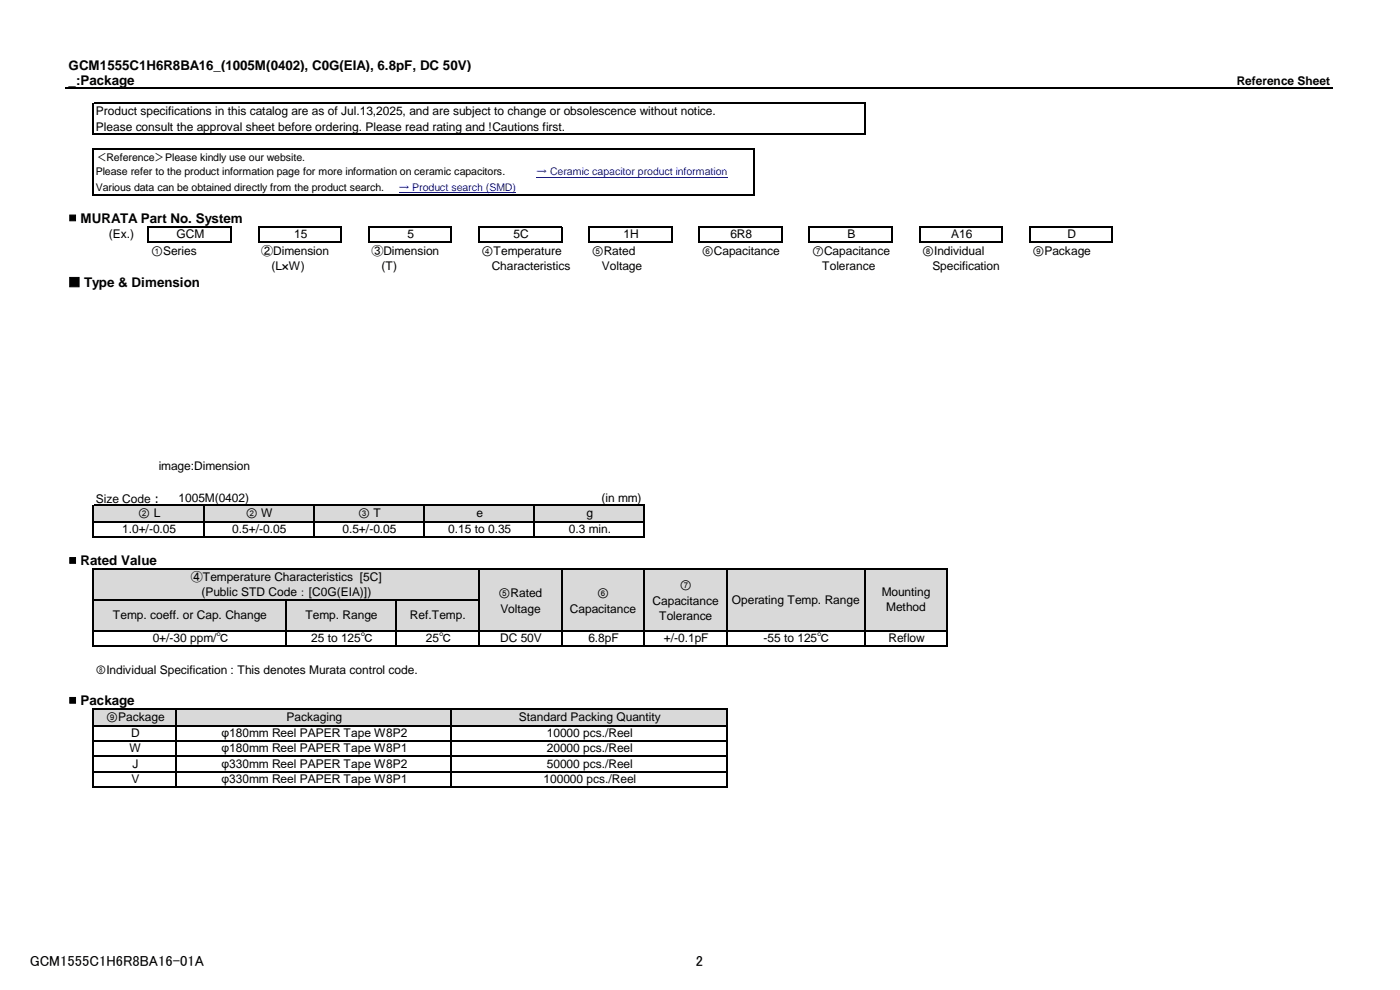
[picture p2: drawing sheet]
<svg xmlns="http://www.w3.org/2000/svg" width="297mm" height="210mm" viewBox="0 0 297 210" stroke-linecap="round" stroke-linejoin="round" font-family="sans-serif">
<defs><g id="words">
<g font-size="3.1">
<text x="6.3" y="205">GCM1555C1H6R8BA16-01A</text>
<text x="147.6" y="205">2</text>
</g>
<g font-size="2.8">
<text x="14.6" y="14.8">GCM1555C1H6R8BA16_(1005M(0402), C0G(EIA), 6.8pF, DC 50V)</text>
<text x="14.6" y="18">_:Package</text>
<text x="14.6" y="47.3">■ MURATA Part No. System</text>
<text x="14.6" y="60.8">■ Type &amp; Dimension</text>
<text x="14.6" y="120">■ Rated Value</text>
<text x="14.6" y="149.6">■ Package</text>
</g>
<g font-size="2.5">
<text x="262.4" y="18">Reference Sheet</text>
<text x="20.4" y="24.5">Product specifications in this catalog are as of Jul.13,2025, and are subject to change or obsolescence without notice.</text>
<text x="20.4" y="27.7">Please consult the approval sheet before ordering. Please read rating and !Cautions first.</text>
<text x="23.1" y="50.6">(Ex.)</text>
<text x="37.5" y="50.5">GCM</text>
<text x="62.4" y="50.5">15</text>
<text x="86.5" y="50.5">5</text>
<text x="108.9" y="50.5">5C</text>
<text x="132.3" y="50.5">1H</text>
<text x="155" y="50.5">6R8</text>
<text x="179.8" y="50.5">B</text>
<text x="201.8" y="50.5">A16</text>
<text x="226.5" y="50.5">D</text>
<text x="32.1" y="54.1">①Series</text>
<text x="55.4" y="54">②Dimension</text>
<text x="57.6" y="57.3">(L×W)</text>
<text x="78.8" y="54">③Dimension</text>
<text x="80.9" y="57.3">(T)</text>
<text x="102.2" y="54.1">④Temperature</text>
<text x="104.3" y="57.3">Characteristics</text>
<text x="125.5" y="54.1">⑤Rated</text>
<text x="127.7" y="57.3">Voltage</text>
<text x="148.9" y="54.1">⑥Capacitance</text>
<text x="172.3" y="54.1">⑦Capacitance</text>
<text x="174.4" y="57.3">Tolerance</text>
<text x="195.6" y="54.1">⑧Individual</text>
<text x="197.8" y="57.3">Specification</text>
<text x="219" y="54.1">⑨Package</text>
<text x="33.7" y="99.8">image:Dimension</text>
<text x="20.4" y="106.6">Size Code：</text>
<text x="37.9" y="106.5">1005M(0402)</text>
<text x="127.6" y="106.5">(in mm)</text>
<text x="25.9" y="113.1">1.0+/-0.05</text>
<text x="29.3" y="109.7">② L</text>
<text x="49.3" y="113.1">0.5+/-0.05</text>
<text x="52.1" y="109.7">② W</text>
<text x="72.7" y="113.1">0.5+/-0.05</text>
<text x="76" y="109.7">③ T</text>
<text x="95.1" y="113.1">0.15 to 0.35</text>
<text x="101.1" y="109.7">e</text>
<text x="120.7" y="113.1">0.3 min.</text>
<text x="124.4" y="109.7">g</text>
<text x="40.5" y="123.3">④Temperature Characteristics [5C]</text>
<text x="144.2" y="125">⑦</text>
<text x="24" y="131.3">Temp. coeff. or Cap. Change</text>
<text x="42.7" y="126.4">(Public STD Code：[C0G(EIA)])</text>
<text x="64.8" y="131.3">Temp. Range</text>
<text x="87" y="131.3">Ref.Temp.</text>
<text x="105.8" y="126.6">⑤Rated</text>
<text x="106.1" y="130">Voltage</text>
<text x="120.9" y="130">Capacitance</text>
<text x="126.7" y="126.6">⑥</text>
<text x="138.4" y="128.4">Capacitance</text>
<text x="139.8" y="131.6">Tolerance</text>
<text x="155.3" y="128.1">Operating Temp. Range</text>
<text x="187.1" y="126.5">Mounting</text>
<text x="188" y="129.6">Method</text>
<text x="32.4" y="136.2">0+/-30 ppm/℃</text>
<text x="66" y="136.2">25 to 125℃</text>
<text x="90.3" y="136.2">25℃</text>
<text x="106.1" y="136.2">DC 50V</text>
<text x="124.8" y="136.2">6.8pF</text>
<text x="140.8" y="136.2">+/-0.1pF</text>
<text x="162" y="136.2">-55 to 125℃</text>
<text x="188.5" y="136.2">Reflow</text>
<text x="20.4" y="143">⑧Individual Specification : This denotes Murata control code.</text>
<text x="22.5" y="153">⑨Package</text>
<text x="60.8" y="153">Packaging</text>
<text x="110.1" y="153">Standard Packing Quantity</text>
<text x="27.5" y="159.6">W</text>
<text x="27.8" y="156.3">D</text>
<text x="47" y="159.6">φ180mm Reel PAPER Tape W8P1</text>
<text x="47" y="156.3">φ180mm Reel PAPER Tape W8P2</text>
<text x="116" y="159.6">20000 pcs./Reel</text>
<text x="116" y="156.3">10000 pcs./Reel</text>
<text x="27.9" y="166.1">V</text>
<text x="28.1" y="162.8">J</text>
<text x="47" y="166.1">φ330mm Reel PAPER Tape W8P1</text>
<text x="47" y="162.8">φ330mm Reel PAPER Tape W8P2</text>
<text x="115.3" y="166.1">100000 pcs./Reel</text>
<text x="116" y="162.8">50000 pcs./Reel</text>
</g>
<g font-size="2.2">
<text x="20.3" y="34.1">＜Reference＞Please kindly use our website.</text>
<text x="20.3" y="37.2">Please refer to the product information page for more information on ceramic capacitors.</text>
<text x="20.3" y="40.5">Various data can be obtained directly from the product search.</text>
</g>
<g font-size="2.2" fill="#00f">
<text x="84.6" y="40.5">→ Product search (SMD)</text>
<text x="113.8" y="37.2">→ Ceramic capacitor product information</text>
</g>
</g></defs>
<path d="M19.8 107.2h116.9v3.5h-116.9z" fill-rule="evenodd" fill="#d9d9d9"/>
<g fill="#fff">
<path d="M136.7 107.2h151.9v3.5h-151.9z" fill-rule="evenodd"/>
<path d="M8.2 110.7h11.7v3.3h-11.7z" fill-rule="evenodd"/>
<path d="M19.8 110.7h116.9v3.3h-116.9z" fill-rule="evenodd"/>
<path d="M136.7 110.7h151.9v3.3h-151.9z" fill-rule="evenodd"/>
<path d="M8.2 113.9h280.4v3.1h-280.4z" fill-rule="evenodd"/>
<path d="M8.2 117h5.8v3.8h-5.8z" fill-rule="evenodd"/>
<path d="M19.8 117h268.8v3.8h-268.8z" fill-rule="evenodd"/>
<path d="M8.2 120.8h11.7v13.1h-11.7z" fill-rule="evenodd"/>
</g>
<path d="M19.8 120.8h181.2v13.1h-181.2z" fill-rule="evenodd" fill="#d9d9d9"/>
<g fill="#fff">
<path d="M200.9 120.8h87.7v13.1h-87.7z" fill-rule="evenodd"/>
<path d="M8.2 133.8h11.7v3.3h-11.7z" fill-rule="evenodd"/>
<path d="M19.8 133.8h181.2v3.3h-181.2z" fill-rule="evenodd"/>
<path d="M200.9 133.8h87.7v3.3h-87.7z" fill-rule="evenodd"/>
<path d="M8.2 137.1h280.4v3.3h-280.4z" fill-rule="evenodd"/>
<path d="M8.2 140.4h11.7v3.3h-11.7z" fill-rule="evenodd"/>
<path d="M25.7 140.4h262.9v3.3h-262.9z" fill-rule="evenodd"/>
<path d="M8.2 143.6h280.4v3.1h-280.4z" fill-rule="evenodd"/>
<path d="M8.2 146.7h5.8v3.8h-5.8z" fill-rule="evenodd"/>
<path d="M19.8 146.7h268.8v3.8h-268.8z" fill-rule="evenodd"/>
<path d="M8.2 150.5h11.7v3.5h-11.7z" fill-rule="evenodd"/>
</g>
<path d="M19.8 150.5h134.4v3.5h-134.4z" fill-rule="evenodd" fill="#d9d9d9"/>
<g fill="#fff">
<path d="M154.2 150.5h134.4v3.5h-134.4z" fill-rule="evenodd"/>
<path d="M8.2 154h11.7v13h-11.7z" fill-rule="evenodd"/>
<path d="M19.8 154h134.4v13h-134.4z" fill-rule="evenodd"/>
<path d="M154.2 154h134.4v13h-134.4z" fill-rule="evenodd"/>
<path d="M8.2 167h280.4v3.1h-280.4z" fill-rule="evenodd"/>
</g>
<path d="M113.8 37.6h40.5M84.6 40.8h24.9" fill="none" stroke="#00f" stroke-width=".21"/>
<g fill="none" stroke="#000" stroke-width=".25">
<path d="M14 18.7h268.8M19.8 21.8v6.8M19.8 31.4v10M19.9 21.9h163.6M19.9 28.5h163.6M19.9 31.5h140.3M160 31.6v9.8M183.4 22.1v6.5M19.9 41.3h140.3M31.6 48.1h17.6M31.6 51.4h17.6M49 48.3v3.2"/>
<path d="M54.9 48v3.5M55 48.1h17.5M55 51.4h17.5M72.4 48.3v3.2M78.2 48v3.5M78.4 48.1h17.5M78.4 51.4h17.5M95.8 48.3v3.2M101.6 48v3.5M101.7 48.1h17.6M101.7 51.4h17.6M119.1 48.3v3.2"/>
<path d="M125 48v3.5M125.1 48.1h17.5M125.1 51.4h17.5M142.5 48.3v3.2M148.4 48v3.5M148.5 48.1h17.5M148.5 51.4h17.5M165.9 48.3v3.2M171.7 48v3.5M171.9 48.1h17.5M171.9 51.4h17.5M189.3 48.3v3.2"/>
<path d="M195.1 48v3.5M195.2 48.1h17.5M195.2 51.4h17.5M212.6 48.3v3.2M218.5 48v3.5M218.6 48.1h17.5M218.6 51.4h17.5M236 48.3v3.2M19.8 107.1v7M19.9 107.2h116.9M19.9 110.7h116.9M19.9 113.9h116.9"/>
<path d="M43.2 107.3v6.8M66.6 107.3v6.8M89.9 107.3v6.8M113.3 107.3v6.8M136.7 107.3v6.8M19.8 120.7v16.5M19.9 120.8h181.2M19.9 127.3h81.8M19.9 133.8h181.2M19.9 137.1h181.2M60.7 127.4v9.8M84.1 127.4v9.8"/>
<path d="M101.6 120.9v16.3M119.1 120.9v16.3M136.7 120.9v16.3M154.2 120.9v16.3M183.4 120.9v16.3M200.9 120.9v16.3M19.8 150.4v16.7M19.9 150.5h134.4M19.9 153.9h134.4M19.9 157.2h134.4M37.3 150.6v16.5M95.8 150.6v16.5"/>
<path d="M154.2 150.6v16.5M19.9 160.5h134.4M19.9 163.7h134.4M19.9 167h134.4"/>
</g>
<path d="M31.5 48v3.5" fill="none" stroke="#000" stroke-width=".26"/>
<use href="#words"/>
</svg>
